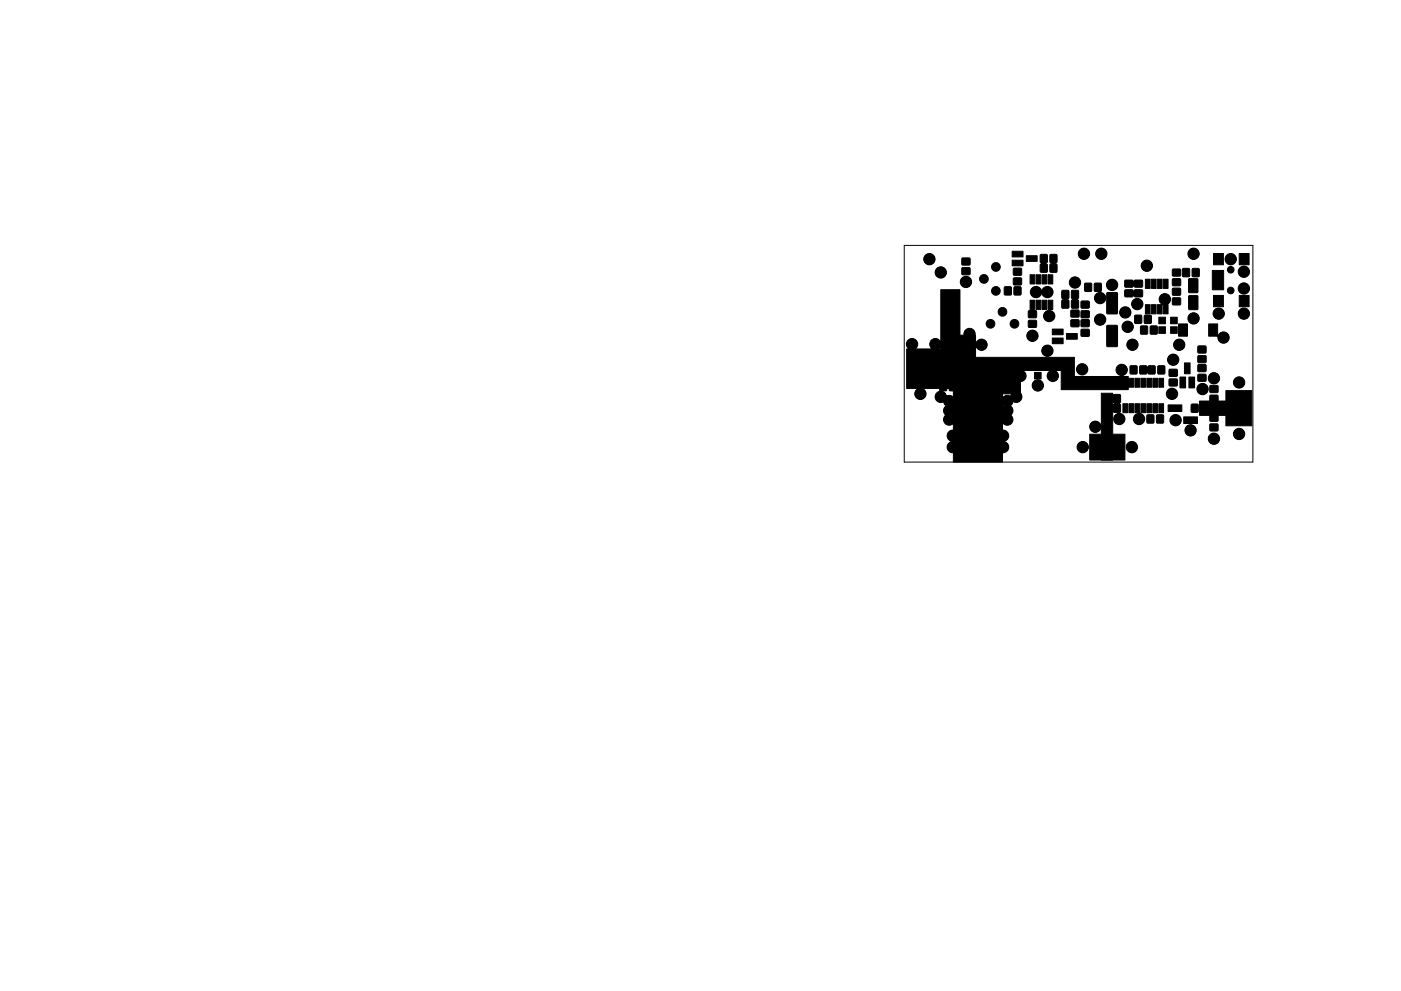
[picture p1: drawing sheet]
<svg xmlns="http://www.w3.org/2000/svg" width="297mm" height="210mm" viewBox="0 0 297 210" stroke-linecap="round" stroke-linejoin="round" font-family="sans-serif">
<g fill="#000" stroke="#000" stroke-width=".21">
<path d="M204 56.8h1.6v1.4h-1.6zM204 54.8h1.6v1.4h-1.6zM214.6 55.2h2.3v1.2h-2.3zM214.6 53.3h2.3v1.2h-2.3zM214.9 59h1.6v1.4h-1.6zM214.9 57h1.6v1.3h-1.6zM217.6 54.3h2.3v1.2h-2.3zM220.6 54h1.2l.3 .1v1.4l-.3 .4 .3 .4v1.3l-.2 .2h-1.2l-.2-.2v-1.4l.3-.3-.3-.4zM222.7 54h1.2l.2 .1v1.4l-.3 .4 .3 .4v1.3l-.1 .2h-1.2l-.2-.2v-1.4l.3-.3-.3-.4zM238.5 59.5l1.5-.1 .4 .3 .3-.3h1.4l.2 .2v1.2l-.2 .2h-1.4l-.4-.4-.3 .4-1.4-.1-.2-.2zM248.6 59.2h1.7v1.4h-1.7zM248.6 57.1h1.7v1.4h-1.7z"/>
<path d="M250.8 57h1.4v1.7h-1.4zM252.1 59.2h1.9l-.1 2.9-1.9-.1zM252.8 57h1.4v1.7h-1.4zM257.3 53.8h2.1v2.4h-2.1zM262.7 53.8h2.1v2.4h-2.1zM199.5 61.5h4v9.5l.9 .1a1.15 1.15 0 0 1 1.2-1.3 1.15 1.15 0 0 1 1.1 1.3h.1v1.7l.2 .1a1.08 1.08 0 0 1 1.4-.8 1.08 1.08 0 0 1 .6 1.5 1.08 1.08 0 0 1-1.6 .4l-.4-.6-.2 .3h-7.3l-.2-.2-.3 .4 .4 .1 .1-.3h7.3v2l.2 .1h20.8l.1 4.1h11.3l.1 .3 1.1 .1v1.9h-1.1l-.1 .5h-14.2v-4h-1.3a1.12 1.12 0 0 1 .4 1.7 1.12 1.12 0 0 1-1.8 0 1.12 1.12 0 0 1 .4-1.7l-5.7-.1-.1 .1a1.21 1.21 0 0 1 .5 1.3 1.21 1.21 0 0 1-1 .9v2.2h-14.3l-.7-.2-.2-.4-.3-.1-.3 .5h-.8l-.1 .2a1.5 1.5 0 0 1 .9 1 1.62 1.62 0 0 1 1.4 .2l.1-.1v-1.1h14.3v.6l-3.8-.1v.8a1.45 1.45 0 0 1 1.8-.2l.1-.5h1.9a1.16 1.16 0 0 1-.3 1.3 1.16 1.16 0 0 1-1.4 .1l-.2 .5-.4 .5h-1.1l-.3-.3-.2 .2h-10.4l-.1-.1-.2 .2 .2 .2 .1-.3h10.4l.2 .4 .3-.3h1.1a1.2 1.2 0 0 1 .1 2h-1.2l-.3-.3-.2 .2h-10.4l-.1-.1-.1 .2 .1 .1 .1-.2h10.4l.2 .3 .3-.2h1.2a1.14 1.14 0 0 1 .1 1.7 1.14 1.14 0 0 1-1.7-.1v1.6a1.16 1.16 0 0 1 1.2 1.2 1.16 1.16 0 0 1-1.3 1.1l.1 .1a1.16 1.16 0 0 1 1.2 1.2 1.16 1.16 0 0 1-1.3 1.1v2h-10.4v-2a1.16 1.16 0 0 1-1.2-1.2 1.16 1.16 0 0 1 1.2-1.1v-.1a1.16 1.16 0 0 1-1.2-1.2 1.16 1.16 0 0 1 1.2-1.1v-1.5a1.16 1.16 0 0 1-1.7-.1 1.16 1.16 0 0 1 .2-1.7 1.23 1.23 0 0 1 .1-1.9l-.4-.5-.2-.5a1.15 1.15 0 0 1-1.7-.6 1.15 1.15 0 0 1 1-1.5l-.3-.6h-3.3l-.1 .1a1.12 1.12 0 0 1 .3 1.7 1.12 1.12 0 0 1-1.8 0 1.12 1.12 0 0 1 .4-1.7l-2.4-.1v-8.4h.5a1.13 1.13 0 0 1-.2-1.7 1.13 1.13 0 0 1 1.7 0 1.13 1.13 0 0 1-.1 1.7l3.5-.1a1.15 1.15 0 0 1 .1-1.7 1.15 1.15 0 0 1 1.7 .3zM213 60.9h1.4v1.6h-1.4zM215 60.9h1.4v1.6h-1.4zM218.1 68h1.6v1.4h-1.6zM218.4 63.7h1v2.1l.4 .4v1l-.2 .2h-1.3l-.3-.1v-1.2l.4-.3zM218.4 58.3h1v1.9h-1zM219.7 63.7h1v1.9h-1z"/>
<path d="M219.7 58.3h1v1.9h-1zM220.9 63.7h1v1.9h-1zM220.9 58.3h1v1.9h-1zM222.2 63.7h1v1.9h-1zM222.2 58.3h1v1.9h-1zM223.1 71.7h2.3v1.2h-2.3zM223.1 69.8h2.3v1.2h-2.3zM225.2 61.7l1.2-.1 .2 .1v1.5l-.3 .3 .3 .4v1.3l-.1 .2h-1.2l-.2-.2v-1.4l.3-.3-.3-.3zM226.1 70.8h2.3v1.2h-2.3zM227.1 67.9h1.6v1.4h-1.6zM227.1 65.8h1.6v1.4h-1.6zM227.2 61.7l1.2-.1 .3 .1v1.5l-.3 .3 .3 .4v1.3l-.2 .2h-1.1l-.2-.2v-1.4l.3-.3-.3-.3z"/>
<path d="M229.3 69.9h1.6v1.4h-1.6zM229.3 67.9h1.6v1.4h-1.6zM229.3 66h1.6v1.4h-1.6zM229.3 63.9h1.6v1.4h-1.6zM230 60.1h1.4v1.7h-1.4zM232.1 60.1h1.4v1.7h-1.4zM234.7 69.1l2-.1 .2 .1v4.2l-.1 .2-1.9 .1-.2-.2zM234.7 62.1h2l.2 .1v4.2l-.1 .2h-1.9l-.2-.1zM239.6 77.7h1.4v1.6h-1.4zM238.5 61.5h1.5l.4 .3 .3-.3h1.4l.2 .2v1.1l-.2 .2h-1.4l-.4-.3-.3 .3h-1.4l-.2-.3zM240.6 66.9h1.4v1.7h-1.4zM241.9 69.2h1.4v1.6h-1.4z"/>
<path d="M242.7 66.9h1.4v1.7h-1.4zM242.8 64.6h1v2h-1zM242.8 59.2h1v2h-1zM241.7 77.7l1.3-.1 .3 .3 .3-.3h1.2l.1 .3v1.3l-.2 .2h-1l-.4-.3-.3 .3h-1.2l-.2-.3zM243.9 69.2h1.4v1.6h-1.4zM244.1 64.6h1v2h-1zM244.1 59.2h1v2h-1zM245.4 59.2h1v2h-1zM245.5 77.7h1.4v1.6h-1.4zM245.7 69.3h1.4v1.4h-1.4zM245.7 67.3h1.4v1.4h-1.4zM245.4 64.6h1v2h-1z"/>
<path d="M246.1 62.8a1.12 1.12 0 0 1 1.7 .1 1.12 1.12 0 0 1-.3 1.7h.2v2h-1l-.1-2.1a1.06 1.06 0 0 1-.5-1.7zM246.7 59.2h1v2h-1zM247.9 78.4h1.7v1.4h-1.7zM248.2 69.3h1.4v1.4h-1.4zM248.2 67.3h1.4v1.4h-1.4zM248.6 63.2h1.7v1.4h-1.7zM248.6 61.2h1.7v1.4h-1.7zM249.9 68.7h1.9v2.6h-1.9zM251.1 77h1.2v2.3h-1.2zM252.1 62.8h1.9l-.1 2.9-1.9-.1zM254 79.5l1.6-.1 .1 .2v1.2l-1.6 .1-.2-.2zM254 77.4h1.6l.1 .2v1.2h-1.6l-.2-.2z"/>
<path d="M254 75.5h1.6l.1 .2v1.2h-1.6l-.2-.2zM254 73.5l1.6-.1 .1 .3v1.1l-1.6 .1-.2-.2zM256.3 68.7h1.9v2.5l.1 .1a1.09 1.09 0 0 1 1.5-.7 1.09 1.09 0 0 1 .4 1.6 1.09 1.09 0 0 1-1.6 .1l-.3-1h-2zM257 57.4h2.4v4.1h-2.4zM257.3 62.7h2.1v2.4h-2.1zM262.7 62.7h2.1v2.4h-2.1zM219.3 79h1.4v1.4h-1.4zM233.5 83.4h2.4l.1 .4 1.3-.1 .3 .1-.1 1.6-.2 .2h-1l-.3-.2-.1 .1 .1 .3 .3-.2h1l.2 .2 .1 1.4-.2 .3h-1.5v4.5l.1 .1h2.5v5.5h-7.5v-5.5h2.4l.1-1.2-.1-.1a1.13 1.13 0 0 1-1.8 .7 1.13 1.13 0 0 1 0-1.9 1.13 1.13 0 0 1 1.8 .7l.1-.1zM238.1 85.7h1v1.9h-1zM239.4 85.7h1v1.9h-1zM240.6 85.7h1v1.9h-1zM240.6 80.3h1v1.9h-1z"/>
<path d="M241.9 85.7h1v1.9h-1zM241.9 80.3h1v1.9h-1zM243.2 85.7h1v1.9h-1zM243.2 80.3h1v1.9h-1zM243.2 88.1h1.4v1.6h-1.4zM244.4 85.7h1v1.9h-1zM244.4 80.3h1v1.9h-1zM245.3 88.1h1.4v1.6h-1.4zM245.7 85.7h1v1.9h-1zM245.7 80.3h1v1.9h-1zM247.7 85.9h2.9v1.4h-2.9zM247.9 80.5h1.7v1.3h-1.7z"/>
<path d="M250.2 80h1.2v2.3h-1.2zM251 88.4h2.9v1.4h-2.9zM252.1 80h1.2v2.3h-1.2zM252.6 85.8h1.4v1.6h-1.4zM256.6 90h1.6l.1 .2-.1 1.2h-1.6l-.1-.2zM256.6 81.8h1.6l.1 .2-.1 1.2-1.6 .1-.1-.3zM254.3 85.1h2.1l.1-1.1 .3-.2 1.4 .1 .2 1.2h1.4l.1-2.2h5.5v7.4h-5.5l-.1-2.2-1.5 .1v1l-.2 .2h-1.5l-.1-.2-.1-1-2.1-.1z"/>
<circle cx="197.1" cy="55" r="1.2"/>
<circle cx="197.1" cy="55" r="1.08"/>
<circle cx="199.5" cy="57.8" r="1.2"/>
<circle cx="199.5" cy="57.8" r="1.08"/>
<circle cx="204.8" cy="59.8" r="1.2"/>
<circle cx="204.8" cy="59.8" r="1.08"/>
<circle cx="208.6" cy="59.2" r=".92"/>
<circle cx="211.2" cy="56.6" r=".92"/>
<circle cx="227.9" cy="59.9" r="1.2"/>
<circle cx="227.9" cy="59.9" r="1.08"/>
<circle cx="229.8" cy="53.8" r="1.2"/>
<circle cx="229.8" cy="53.8" r="1.08"/>
<circle cx="233.5" cy="53.8" r="1.2"/>
<circle cx="233.5" cy="53.8" r="1.08"/>
<circle cx="243.2" cy="56.4" r="1.2"/>
<circle cx="243.2" cy="56.4" r="1.08"/>
<circle cx="253.1" cy="53.8" r="1.2"/>
<circle cx="253.1" cy="53.8" r="1.08"/>
<circle cx="260.9" cy="57.2" r=".7"/>
<circle cx="260.9" cy="55" r="1.08"/>
<circle cx="260.9" cy="55" r="1.2"/>
<circle cx="263.7" cy="57.7" r="1.08"/>
<circle cx="263.7" cy="57.7" r="1.2"/>
<circle cx="193.4" cy="73" r="1.2"/>
<circle cx="198.3" cy="73" r="1.2"/>
<circle cx="205.6" cy="70.9" r="1.2"/>
<circle cx="208.1" cy="73.1" r="1.2"/>
<circle cx="210" cy="68.7" r=".92"/>
<circle cx="211.2" cy="61.7" r=".92"/>
<circle cx="212.5" cy="66.2" r=".92"/>
<circle cx="215.1" cy="68.7" r=".92"/>
<circle cx="216.4" cy="79.8" r="1.2"/>
<circle cx="218.9" cy="71.2" r="1.2"/>
<circle cx="218.9" cy="71.2" r="1.08"/>
<circle cx="219.7" cy="62" r="1.2"/>
<circle cx="219.7" cy="62" r="1.08"/>
<circle cx="222.1" cy="74.4" r="1.2"/>
<circle cx="222.1" cy="62" r="1.2"/>
<circle cx="222.1" cy="74.4" r="1.08"/>
<circle cx="222.1" cy="62" r="1.08"/>
<circle cx="222.5" cy="67.1" r="1.2"/>
<circle cx="222.5" cy="67.1" r="1.08"/>
<circle cx="223.2" cy="79.8" r="1.2"/>
<circle cx="229.4" cy="78.4" r="1.2"/>
<circle cx="229.4" cy="78.4" r="1.08"/>
<circle cx="233.2" cy="67.8" r="1.2"/>
<circle cx="233.2" cy="63.2" r="1.2"/>
<circle cx="233.2" cy="67.8" r="1.08"/>
<circle cx="233.2" cy="63.2" r="1.08"/>
<circle cx="235.8" cy="60.4" r="1.2"/>
<circle cx="235.8" cy="60.4" r="1.08"/>
<circle cx="237.8" cy="78.5" r="1.2"/>
<circle cx="237.8" cy="78.5" r="1.08"/>
<circle cx="238.6" cy="66.3" r="1.2"/>
<circle cx="238.6" cy="66.3" r="1.08"/>
<circle cx="239.1" cy="69.3" r="1.2"/>
<circle cx="239.1" cy="69.3" r="1.08"/>
<circle cx="240.1" cy="73.1" r="1.2"/>
<circle cx="240.1" cy="73.1" r="1.08"/>
<circle cx="241.1" cy="64.5" r="1.2"/>
<circle cx="241.1" cy="64.5" r="1.08"/>
<circle cx="247" cy="63.5" r="1.2"/>
<circle cx="248.7" cy="76.3" r="1.2"/>
<circle cx="248.7" cy="76.3" r="1.08"/>
<circle cx="250" cy="73.1" r="1.2"/>
<circle cx="250" cy="73.1" r="1.08"/>
<circle cx="253.1" cy="67.6" r="1.2"/>
<circle cx="253.1" cy="67.6" r="1.08"/>
<circle cx="258.4" cy="66.5" r="1.08"/>
<circle cx="258.4" cy="66.5" r="1.2"/>
<circle cx="259.4" cy="71.6" r="1.2"/>
<circle cx="260.9" cy="61.6" r=".7"/>
<circle cx="263.7" cy="66.5" r="1.08"/>
<circle cx="263.7" cy="61.2" r="1.08"/>
<circle cx="263.7" cy="61.2" r="1.2"/>
<circle cx="263.7" cy="66.5" r="1.2"/>
<circle cx="195.1" cy="83.6" r="1.2"/>
<circle cx="199.5" cy="84.2" r="1.2"/>
<circle cx="201.2" cy="85.1" r="1.2"/>
<circle cx="201.2" cy="89" r="1.2"/>
<circle cx="201.2" cy="87.1" r="1.2"/>
<circle cx="202" cy="94.9" r="1.2"/>
<circle cx="202" cy="92.5" r="1.2"/>
<circle cx="212.7" cy="94.9" r="1.2"/>
<circle cx="212.7" cy="92.5" r="1.2"/>
<circle cx="213.6" cy="85.1" r="1.2"/>
<circle cx="213.6" cy="89" r="1.2"/>
<circle cx="213.6" cy="87.1" r="1.2"/>
<circle cx="215.5" cy="84.2" r="1.2"/>
<circle cx="220" cy="81.8" r="1.2"/>
<circle cx="220" cy="81.8" r="1.08"/>
<circle cx="229.6" cy="94.9" r="1.2"/>
<circle cx="229.6" cy="94.9" r="1.08"/>
<circle cx="232.2" cy="90.5" r="1.2"/>
<circle cx="237.3" cy="88.9" r="1.2"/>
<circle cx="237.3" cy="88.9" r="1.08"/>
<circle cx="240" cy="94.9" r="1.2"/>
<circle cx="240" cy="94.9" r="1.08"/>
<circle cx="241.5" cy="88.9" r="1.2"/>
<circle cx="241.5" cy="88.9" r="1.08"/>
<circle cx="248.5" cy="83.6" r="1.2"/>
<circle cx="248.5" cy="83.6" r="1.08"/>
<circle cx="249.3" cy="89.1" r="1.2"/>
<circle cx="249.3" cy="89.1" r="1.08"/>
<circle cx="252.4" cy="91.3" r="1.2"/>
<circle cx="252.4" cy="91.3" r="1.08"/>
<circle cx="255" cy="82.5" r="1.08"/>
<circle cx="255" cy="82.5" r="1.2"/>
<circle cx="257.4" cy="80.3" r="1.08"/>
<circle cx="257.4" cy="93.1" r="1.08"/>
<circle cx="257.4" cy="80.3" r="1.2"/>
<circle cx="257.4" cy="93.1" r="1.2"/>
<circle cx="262.7" cy="92.1" r="1.08"/>
<circle cx="262.7" cy="81.1" r="1.08"/>
<circle cx="262.7" cy="81.1" r="1.2"/>
<circle cx="262.7" cy="92.1" r="1.2"/>
</g>
<path d="M191.7 52.1h73.9v45.9h-73.9z" fill="none" stroke="#000" stroke-width=".21"/>
</svg>
